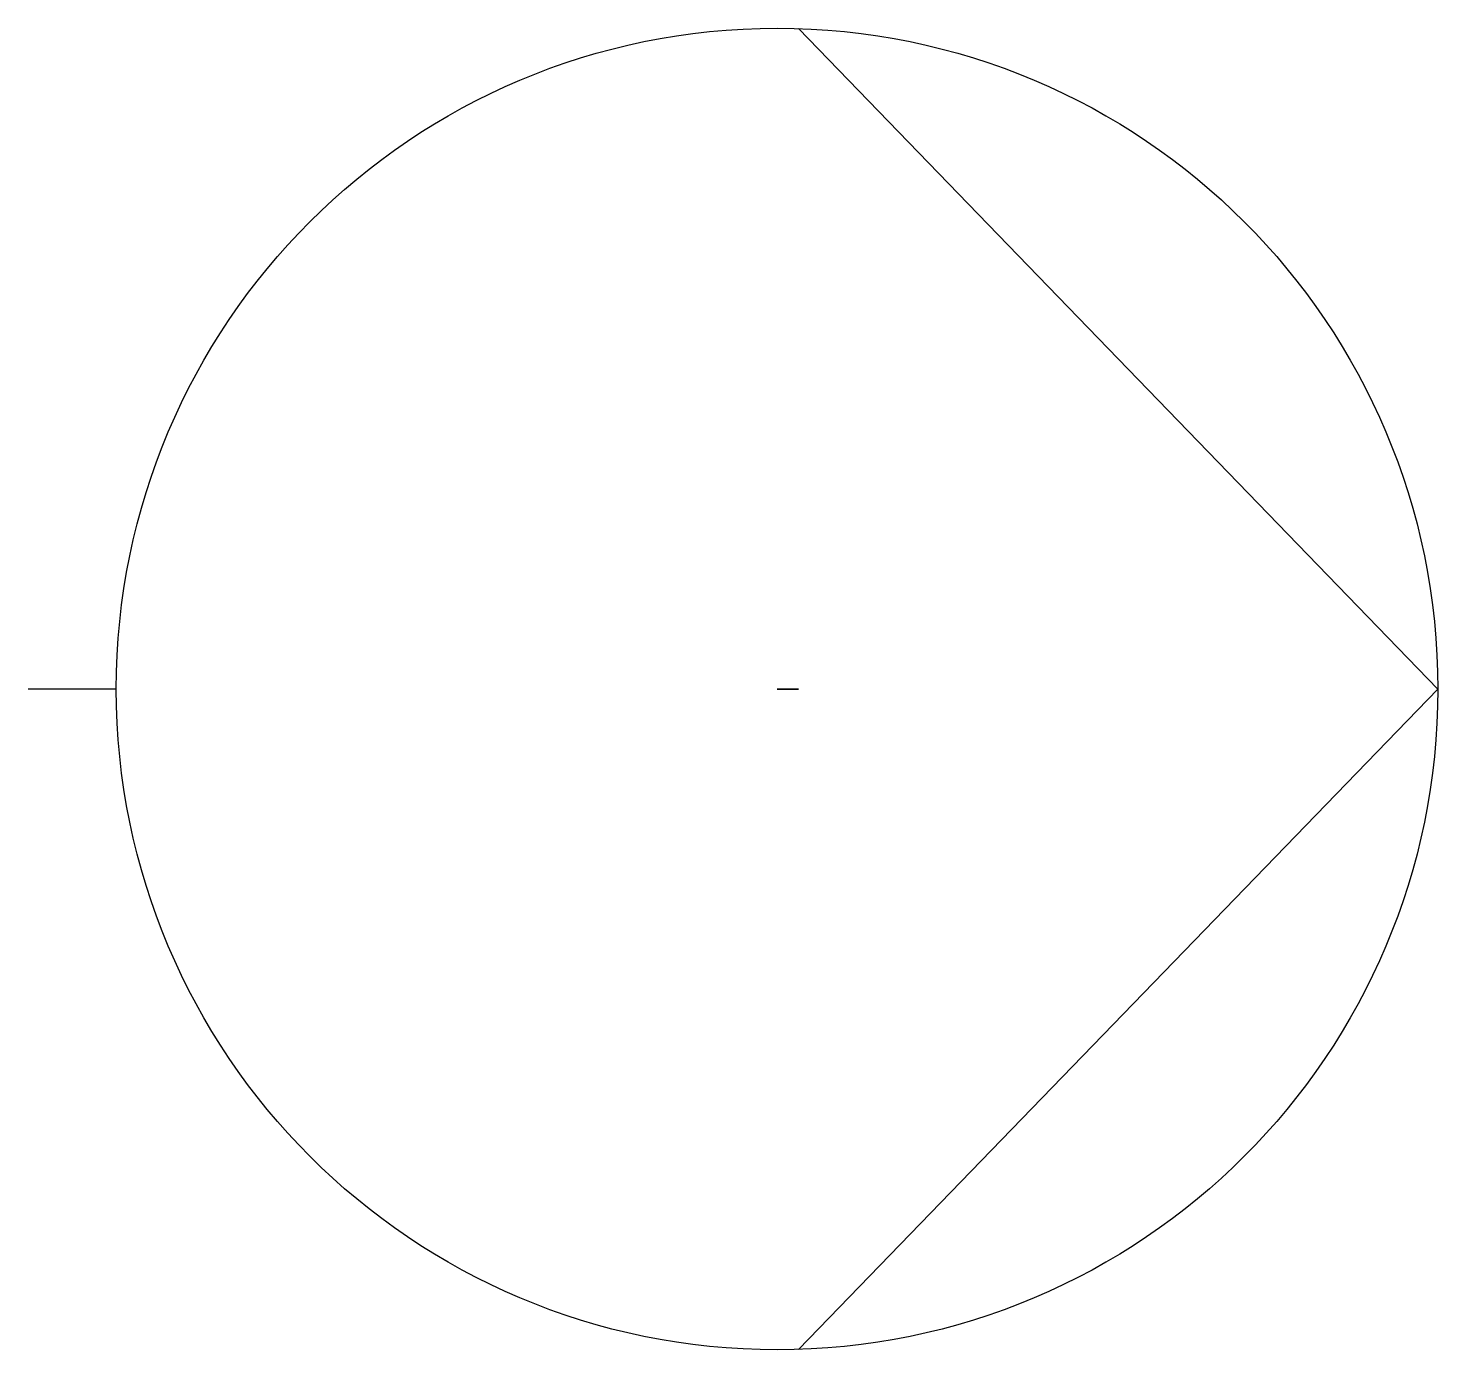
# Model space of a CAD drawing. Extents: x 181.2 to 197.2, y 147.4 to 162.4.
import ezdxf

# ---------------------------------------------------------------- set-up
doc = ezdxf.new("R2010")
doc.units = 0
doc.header["$MEASUREMENT"] = 0
doc.layers.add('KADER25', color=3, linetype='CONTINUOUS')

msp = doc.modelspace()

# ---------------------------------------------------------------- linework, layer by layer
at = {"layer": 'KADER25', "color": 0}
for p, q in [((197.214, 154.908), (189.957, 162.404)), ((182.214, 154.908), (181.214, 154.908)), ((189.714, 154.908), (189.957, 154.908)), ((189.957, 154.908), (189.714, 154.908)), ((189.714, 154.908), (189.714, 154.908)), ((189.714, 154.908), (189.714, 154.908)), ((189.957, 147.412), (197.214, 154.908)), ((197.214, 154.908), (197.214, 154.908))]:
    msp.add_line(p, q, dxfattribs=at)
msp.add_circle((189.714, 154.908), 7.5, dxfattribs=at)

doc.saveas('drawing.dxf')
